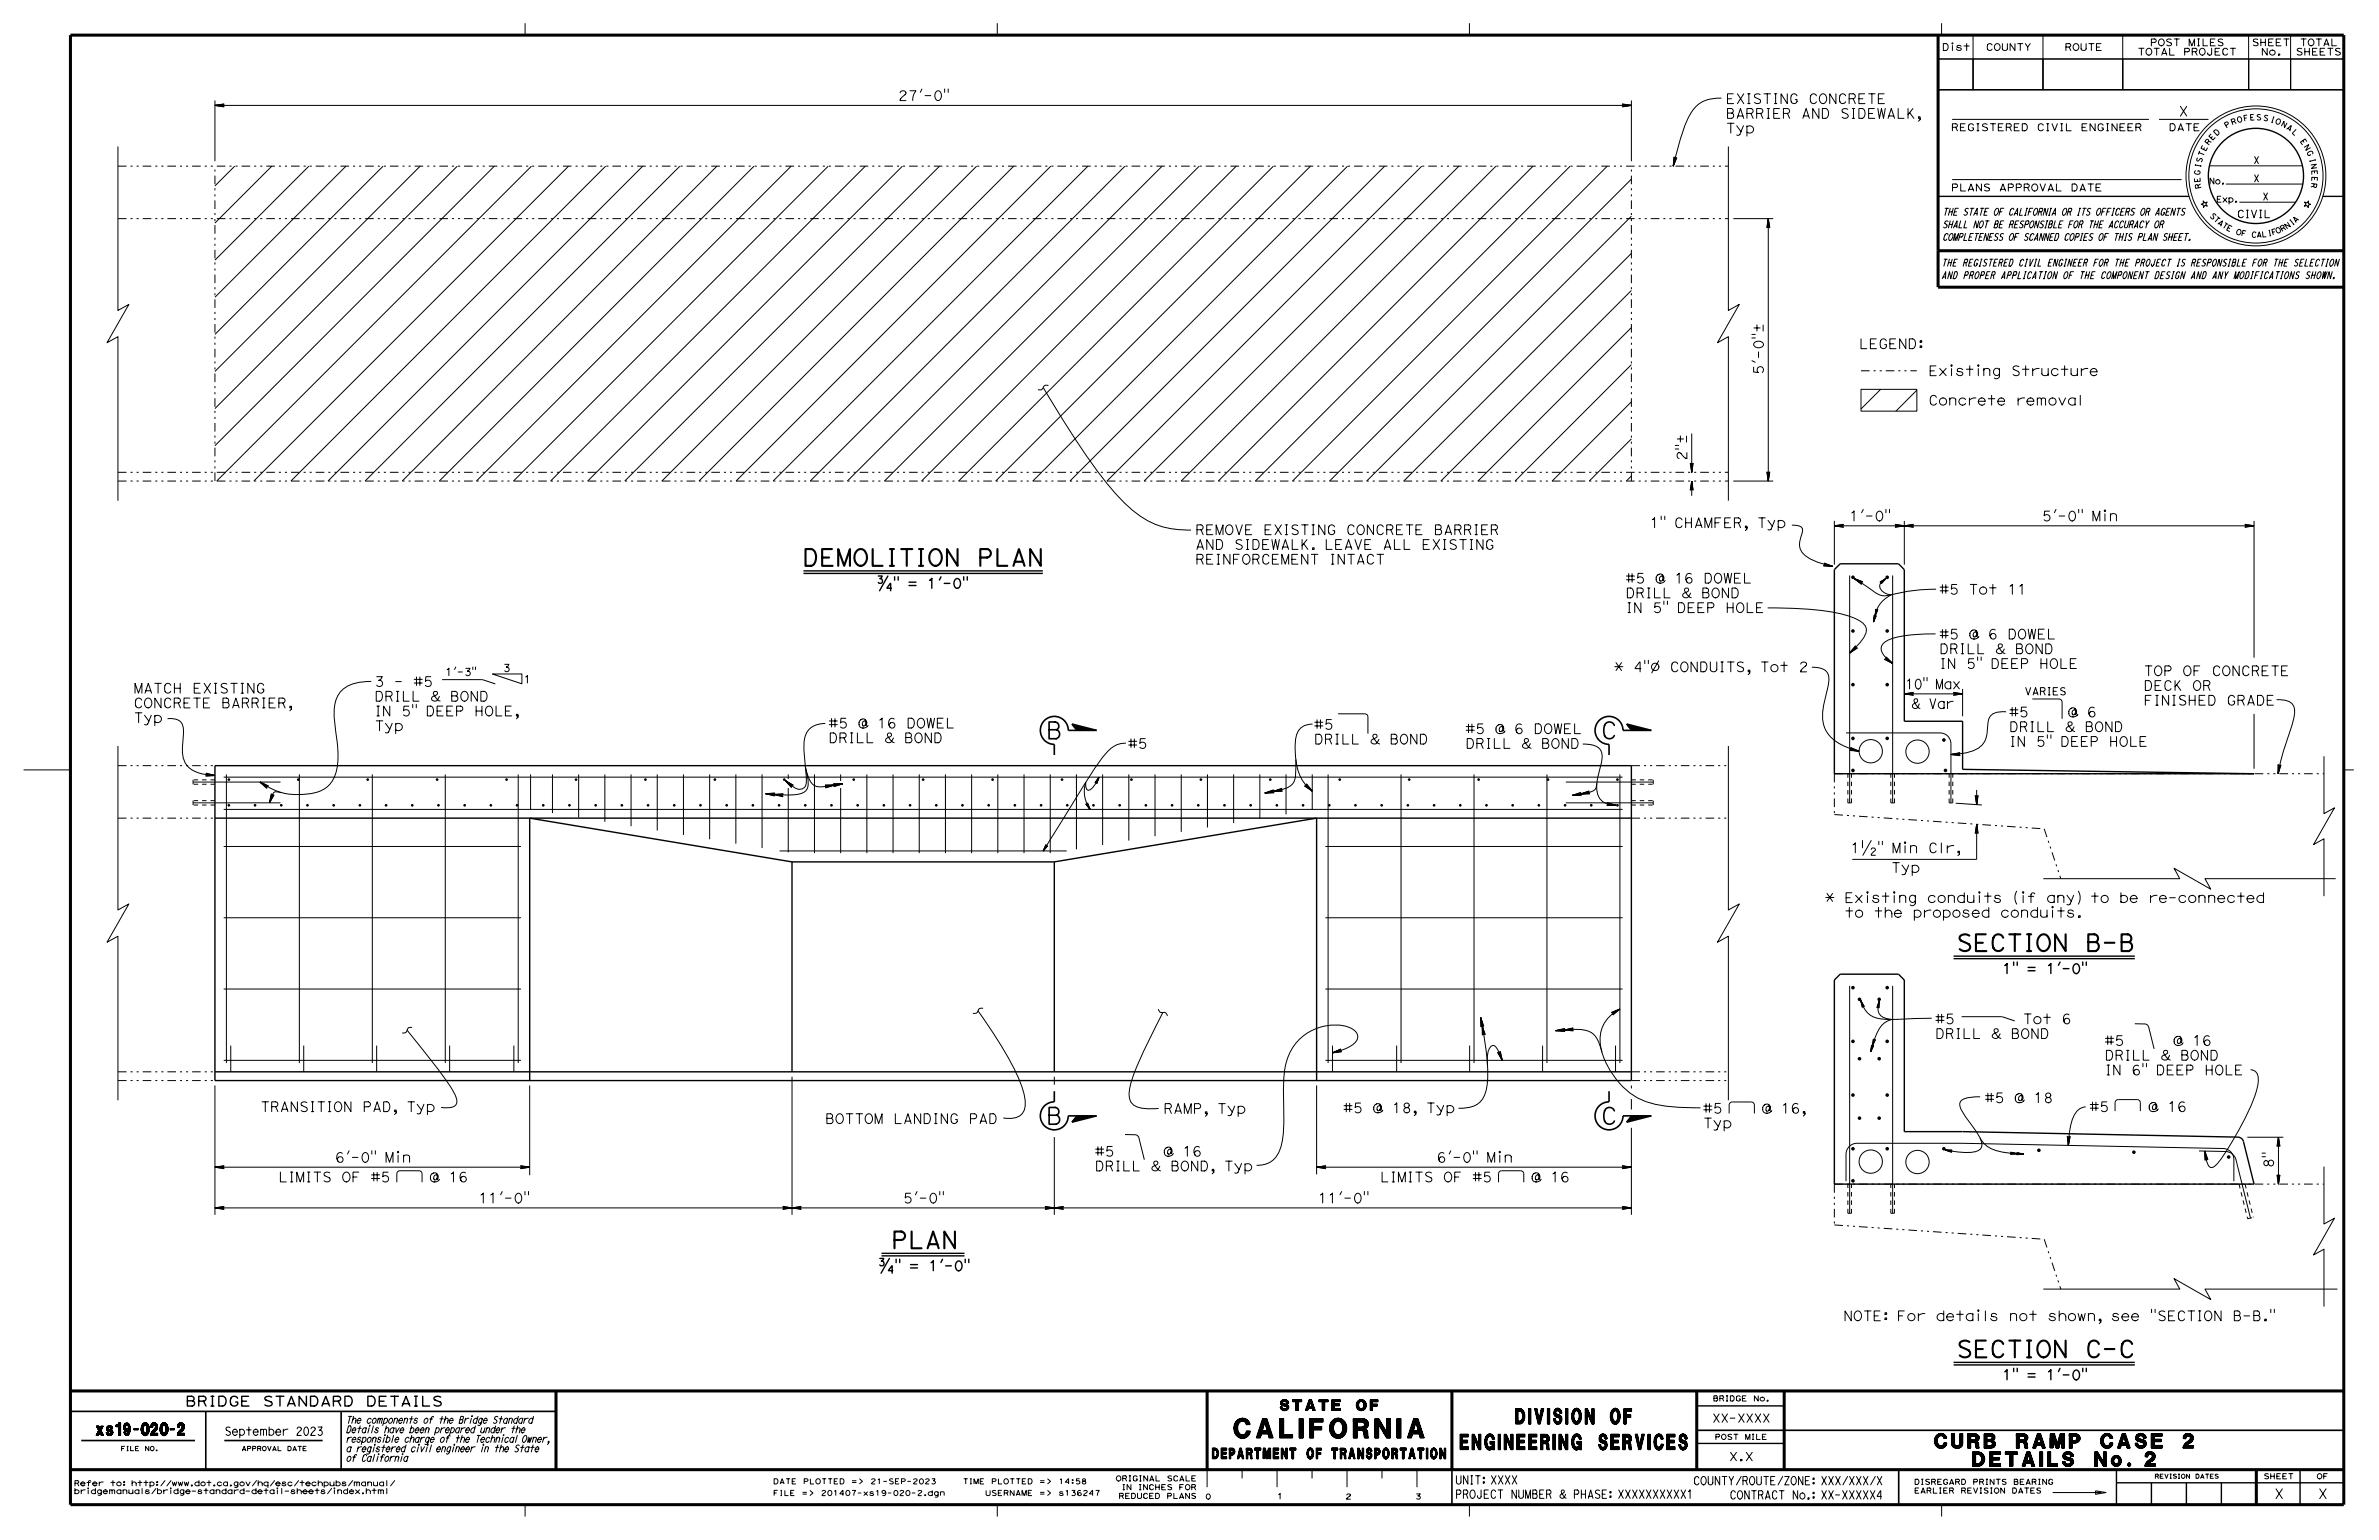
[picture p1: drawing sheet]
<svg xmlns="http://www.w3.org/2000/svg" width="432mm" height="279mm" viewBox="0 0 432 279" stroke-linecap="round" stroke-linejoin="round" font-family="sans-serif">
<defs><g id="words">
<text font-size="3.5" x="224" y="260.9">CALIFORNIA</text>
<g font-size="3">
<text x="145.7" y="102.7">DEMOLITION PLAN</text>
<text x="189.9" y="134">B</text>
<text x="290.5" y="134">C</text>
<text x="355.1" y="172.6">SECTION B-B</text>
<text x="189.9" y="204">B</text>
<text x="290.5" y="204">C</text>
<text x="161.8" y="226.5">PLAN</text>
<text x="355.1" y="246.3">SECTION C-C</text>
</g>
<g font-size="2.8">
<text x="265" y="263">ENGINEERING SERVICES</text>
<text x="275.1" y="258.3">DIVISION OF</text>
</g>
<g font-size="2.6">
<text x="351.1" y="262.7">CURB RAMP CASE 2</text>
<text x="358" y="266">DETAILS No. 2</text>
</g>
<text font-size="2.2" x="17.5" y="260.4">xs19-020-2</text>
<g font-size="1.9">
<text x="232.3" y="255.9">STATE OF</text>
<text x="220" y="264.7">DEPARTMENT OF TRANSPORTATION</text>
</g>
<g font-size="1.8">
<text x="163" y="18.2">27'-0&quot;</text>
<text x="313.2" y="21.5">BARRIER AND SIDEWALK,</text>
<text x="313.2" y="18.8">EXISTING CONCRETE</text>
<text x="395.4" y="21.1">X</text>
<text x="313.2" y="24.1">Typ</text>
<text x="337.4" y="63.3">LEGEND:</text>
<text x="320.1" y="68" transform="rotate(-90 320.1 68)">5'-0&quot;±</text>
<text x="350" y="68.2">Existing Structure</text>
<text x="350" y="73.5">Concrete removal</text>
<text x="306.2" y="83.5" transform="rotate(-90 306.2 83.5)">2&quot;±</text>
<text x="299.4" y="95.7">1&quot; CHAMFER, Typ</text>
<text x="335.6" y="94.5">1'-0&quot;</text>
<text x="370.6" y="94.5">5'-0&quot; Min</text>
<text x="216.9" y="99.7">AND SIDEWALK. LEAVE ALL EXISTING</text>
<text x="216.9" y="97">REMOVE EXISTING CONCRETE BARRIER</text>
<text x="159" y="106.7">¾&quot; = 1'-0&quot;</text>
<text x="216.9" y="102.4">REINFORCEMENT INTACT</text>
<text x="295.1" y="105.8">#5 @ 16 DOWEL</text>
<text x="352" y="107.8">#5 Tot 11</text>
<text x="295.1" y="111.1">IN 5&quot; DEEP HOLE</text>
<text x="295.1" y="108.5">DRILL &amp; BOND</text>
<text x="352" y="118.6">DRILL &amp; BOND</text>
<text x="352" y="115.9">#5 @ 6 DOWEL</text>
<text x="24.2" y="125.8">MATCH EXISTING</text>
<text x="68" y="124.5">3 - #5</text>
<text x="292.9" y="121.9">* 4&quot;Ø CONDUITS, Tot 2</text>
<text x="345.8" y="125">10&quot; Max</text>
<text x="352" y="121.3">IN 5&quot; DEEP HOLE</text>
<text x="389.1" y="125.3">DECK OR</text>
<text x="389.1" y="122.6">TOP OF CONCRETE</text>
<text x="24.2" y="131.1">Typ</text>
<text x="24.2" y="128.4">CONCRETE BARRIER,</text>
<text x="68" y="129.9">IN 5&quot; DEEP HOLE,</text>
<text x="68" y="127.2">DRILL &amp; BOND</text>
<text x="346.9" y="128.6">&amp; Var</text>
<text x="364.7" y="130.1">#5</text>
<text x="373.3" y="130.1">@ 6</text>
<text x="389.1" y="127.9">FINISHED GRADE</text>
<text x="68" y="132.6">Typ</text>
<text x="150.4" y="134.8">DRILL &amp; BOND</text>
<text x="150.4" y="132.1">#5 @ 16 DOWEL</text>
<text x="204.7" y="135.8">#5</text>
<text x="238.5" y="135">DRILL &amp; BOND</text>
<text x="238.5" y="132.3">#5</text>
<text x="266" y="135.8">DRILL &amp; BOND</text>
<text x="266" y="133.1">#5 @ 6 DOWEL</text>
<text x="364.7" y="135.4">IN 5&quot; DEEP HOLE</text>
<text x="364.7" y="132.7">DRILL &amp; BOND</text>
<text x="335.9" y="154.7">1½&quot; Min Clr,</text>
<text x="343.2" y="158.3">Typ</text>
<text x="331.2" y="163.8">* Existing conduits (if any) to be re-connected</text>
<text x="363.4" y="176.6">1&quot; = 1'-0&quot;</text>
<text x="351.2" y="185.7">#5</text>
<text x="365.2" y="185.7">Tot</text>
<text x="373.5" y="185.7">6</text>
<text x="351.2" y="188.4">DRILL &amp; BOND</text>
<text x="382" y="189.7">#5</text>
<text x="391.9" y="189.7">@ 16</text>
<text x="382" y="195">IN 6&quot; DEEP HOLE</text>
<text x="382" y="192.3">DRILL &amp; BOND</text>
<text x="47.2" y="201.7">TRANSITION PAD, Typ</text>
<text x="149.8" y="203.8">BOTTOM LANDING PAD</text>
<text x="211.2" y="202">RAMP, Typ</text>
<text x="243.8" y="201.9">#5 @ 18, Typ</text>
<text x="309.1" y="202">#5</text>
<text x="317.9" y="202">@ 16,</text>
<text x="360.2" y="200.1">#5 @ 18</text>
<text x="379.3" y="201.7">#5</text>
<text x="387.7" y="201.7">@ 16</text>
<text x="198.7" y="209.8">#5</text>
<text x="208.6" y="209.8">@ 16</text>
<text x="309.1" y="204.6">Typ</text>
<text x="50.5" y="214.4">LIMITS OF #5</text>
<text x="60.8" y="210.9">6'-0&quot; Min</text>
<text x="76.9" y="214.4">@ 16</text>
<text x="198.7" y="212.4">DRILL &amp; BOND, Typ</text>
<text x="250.5" y="214.4">LIMITS OF #5</text>
<text x="260.8" y="210.9">6'-0&quot; Min</text>
<text x="276.9" y="214.4">@ 16</text>
<text x="412.7" y="211.9" transform="rotate(-90 412.7 211.9)">8&quot;</text>
<text x="86.8" y="218.3">11'-0&quot;</text>
<text x="163.9" y="218.3">5'-0&quot;</text>
<text x="239.2" y="218.3">11'-0&quot;</text>
<text x="159.3" y="230.5">¾&quot; = 1'-0&quot;</text>
<text x="334.6" y="239.6">NOTE: For details not shown, see &quot;SECTION B-B.&quot;</text>
<text x="363.4" y="250.3">1&quot; = 1'-0&quot;</text>
<text x="33.6" y="255.1">BRIDGE STANDARD DETAILS</text>
<text x="412.8" y="271.9">X</text>
<text x="420.7" y="271.9">X</text>
</g>
<g font-size="1.5">
<text x="40.8" y="260.4">September 2023</text>
<text x="310.7" y="258">XX-XXXX</text>
<text x="264.1" y="269.3">UNIT: XXXX</text>
<text x="307.3" y="269.4">COUNTY/ROUTE/ZONE: XXX/XXX/X</text>
<text x="313.8" y="265">X.X</text>
<text x="264.1" y="271.8">PROJECT NUMBER &amp; PHASE: XXXXXXXXXX1</text>
<text x="313.9" y="272">CONTRACT No.: XX-XXXXX4</text>
</g>
<text font-size="1.4" x="406" y="39.5">CIVIL</text>
<g font-size="1.3">
<text x="354.1" y="23.7">REGISTERED CIVIL ENGINEER</text>
<text x="393.6" y="23.7">DATE</text>
<text x="409" y="29.7">X</text>
<text x="354.1" y="34.7">PLANS APPROVAL DATE</text>
<text x="409" y="33">X</text>
<text x="352.5" y="41.3">SHALL NOT BE RESPONSIBLE FOR THE ACCURACY OR</text>
<text x="352.5" y="39.1">THE STATE OF CALIFORNIA OR ITS OFFICERS OR AGENTS</text>
<text x="410.7" y="36.3">X</text>
<text x="352.5" y="43.6">COMPLETENESS OF SCANNED COPIES OF THIS PLAN SHEET.</text>
<text x="352.4" y="50.6">AND PROPER APPLICATION OF THE COMPONENT DESIGN AND ANY MODIFICATIONS SHOWN.</text>
<text x="352.4" y="48.3">THE REGISTERED CIVIL ENGINEER FOR THE PROJECT IS RESPONSIBLE FOR THE SELECTION</text>
<text x="80.8" y="122.6">1'-3&quot;</text>
<text x="91.3" y="121.9">3</text>
<text x="95.1" y="123.9">1</text>
<text x="367.5" y="126.1">VARIES</text>
<text x="62.8" y="263.4">a registered civil engineer in the State</text>
<text x="62.8" y="261.7">responsible charge of the Technical Owner,</text>
<text x="62.8" y="260">Details have been prepared under the</text>
<text x="62.8" y="258.2">The components of the Bridge Standard</text>
<text x="62.8" y="265.1">of California</text>
</g>
<g font-size="1.2">
<text x="352.5" y="9.2">Dist</text>
<text x="360.4" y="9.2">COUNTY</text>
<text x="374.7" y="9.2">ROUTE</text>
<text x="388" y="10">TOTAL PROJECT</text>
<text x="390.2" y="8.3">POST MILES</text>
<text x="408.7" y="8.3">SHEET</text>
<text x="410.4" y="10">No.</text>
<text x="416.7" y="10">SHEETS</text>
<text x="417.4" y="8.3">TOTAL</text>
</g>
<g font-size="1.1">
<text x="400.9" y="33.4">No.</text>
<text x="402.3" y="36.7">Exp.</text>
</g>
<g font-size="1">
<text x="404.1" y="23.3" transform="rotate(-31 404.1 23.3)">P</text>
<text x="405.1" y="22.7" transform="rotate(-20 405.1 22.7)">R</text>
<text x="406.1" y="22.3" transform="rotate(-15 406.1 22.3)">O</text>
<text x="407.3" y="22" transform="rotate(-10 407.3 22)">F</text>
<text x="408.4" y="21.8" transform="rotate(-4 408.4 21.8)">E</text>
<text x="409.5" y="21.8" transform="rotate(1 409.5 21.8)">S</text>
<text x="410.7" y="21.8" transform="rotate(12 410.7 21.8)">S</text>
<text x="412" y="22.1" transform="rotate(17 412 22.1)">I</text>
<text x="412.9" y="22.3" transform="rotate(22 412.9 22.3)">O</text>
<text x="413.9" y="22.8" transform="rotate(28 413.9 22.8)">N</text>
<text x="414.9" y="23.3" transform="rotate(33 414.9 23.3)">A</text>
<text x="399.6" y="29.6" transform="rotate(-74 399.6 29.6)">S</text>
<text x="399.9" y="28.5" transform="rotate(-69 399.9 28.5)">T</text>
<text x="400.3" y="27.5" transform="rotate(-63 400.3 27.5)">E</text>
<text x="400.9" y="26.4" transform="rotate(-53 400.9 26.4)">R</text>
<text x="401.5" y="25.5" transform="rotate(-47 401.5 25.5)">E</text>
<text x="402.3" y="24.7" transform="rotate(-42 402.3 24.7)">D</text>
<text x="415.9" y="24" transform="rotate(44 415.9 24)">L</text>
<text x="417.4" y="25.6" transform="rotate(55 417.4 25.6)">E</text>
<text x="418.1" y="26.6" transform="rotate(60 418.1 26.6)">N</text>
<text x="418.6" y="27.6" transform="rotate(65 418.6 27.6)">G</text>
<text x="419.2" y="28.9" transform="rotate(76 419.2 28.9)">I</text>
<text x="419.4" y="29.8" transform="rotate(81 419.4 29.8)">N</text>
<text x="399.3" y="31.8" transform="rotate(-85 399.3 31.8)">G</text>
<text x="399.4" y="33.1" transform="rotate(-96 399.4 33.1)">E</text>
<text x="399.4" y="30.5" transform="rotate(-79 399.4 30.5)">I</text>
<text x="399.6" y="34.2" transform="rotate(-101 399.6 34.2)">R</text>
<text x="419.5" y="33.1" transform="rotate(98 419.5 33.1)">R</text>
<text x="419.6" y="30.9" transform="rotate(87 419.6 30.9)">E</text>
<text x="419.6" y="32" transform="rotate(92 419.6 32)">E</text>
<text x="401" y="39.2" transform="rotate(46 401 39.2)">S</text>
<text x="401.7" y="39.9" transform="rotate(41 401.7 39.9)">T</text>
<text x="402.4" y="40.6" transform="rotate(37 402.4 40.6)">A</text>
<text x="403.2" y="41.1" transform="rotate(32 403.2 41.1)">T</text>
<text x="404" y="41.7" transform="rotate(27 404 41.7)">E</text>
<text x="415" y="41.6" transform="rotate(-34 415 41.6)">N</text>
<text x="416" y="40.9" transform="rotate(-38 416 40.9)">I</text>
<text x="416.6" y="40.5" transform="rotate(-43 416.6 40.5)">A</text>
<text x="405.7" y="42.4" transform="rotate(18 405.7 42.4)">O</text>
<text x="406.7" y="42.7" transform="rotate(13 406.7 42.7)">F</text>
<text x="408.6" y="43" transform="rotate(4 408.6 43)">C</text>
<text x="409.6" y="43.1" transform="rotate(-1 409.6 43.1)">A</text>
<text x="410.5" y="43" transform="rotate(-6 410.5 43)">L</text>
<text x="411.7" y="42.9" transform="rotate(-10 411.7 42.9)">I</text>
<text x="412.4" y="42.7" transform="rotate(-15 412.4 42.7)">F</text>
<text x="413.3" y="42.4" transform="rotate(-24 413.3 42.4)">O</text>
<text x="414.2" y="42.1" transform="rotate(-29 414.2 42.1)">R</text>
<text x="310.9" y="254.2">BRIDGE No.</text>
<text x="311.2" y="261.2">POST MILE</text>
<text x="13.4" y="269.6">Refer to: http://www.dot.ca.gov/hq/esc/techpubs/manual/</text>
<text x="140.3" y="269.2">DATE PLOTTED =&gt;</text>
<text x="158" y="269.2">21-SEP-2023</text>
<text x="174.7" y="269.2">TIME PLOTTED =&gt;</text>
<text x="192.1" y="269.2">14:58</text>
<text x="202.5" y="268.7">ORIGINAL SCALE</text>
<text x="347.4" y="269.3">DISREGARD PRINTS BEARING</text>
<text x="410.8" y="268.3">SHEET</text>
<text x="420.5" y="268.3">OF</text>
<text x="13.4" y="271">bridgemanuals/bridge-standard-detail-sheets/index.html</text>
<text x="140.3" y="271.3">FILE =&gt;</text>
<text x="149" y="271.3">201407-xs19-020-2.dgn</text>
<text x="178.8" y="271.3">USERNAME =&gt;</text>
<text x="192.1" y="271.3">s136247</text>
<text x="203" y="271.9">REDUCED PLANS</text>
<text x="203.6" y="270.3">IN INCHES FOR</text>
<text x="218.8" y="272">0</text>
<text x="231.8" y="271.9">1</text>
<text x="244.2" y="272">2</text>
<text x="256.9" y="272">3</text>
<text x="347.4" y="270.9">EARLIER REVISION DATES</text>
</g>
<g font-size=".8">
<text x="21.9" y="263.2">FILE NO.</text>
<text x="43.8" y="263.2">APPROVAL DATE</text>
<text x="391.1" y="268.2">REVISION DATES</text>
</g>
</g></defs>
<g fill="none" stroke="#000" stroke-width=".18" stroke-dasharray="1.6 .7 .4 .7 .4 .7" stroke-linecap="butt">
<path d="M21.4 39.7h292.3M21.4 30.1h292.3M21.4 87.3h292.3M21.4 85.7h292.3M39 87.3v-57.2M296.1 87.3v-57.2M21.4 138.9h17.6M296.1 138.9h17.6M21.4 148.4h17.6M296.1 148.4h17.6M332.9 140.4h88.9M332.9 140.4v7.4"/>
<path d="M332.9 147.8l38.1 2.6M371 150.4l3 9M21.4 196h17.6M21.4 194.5h17.6M296.1 196h17.6M296.1 194.5h17.6M332.9 214.8h88.9M332.9 214.8v7.4M332.9 222.2l38.1 2.6M371 224.8l3 9.1"/>
</g>
<g fill="none" stroke="#000" stroke-width=".18">
<path d="M39 19.1l1.6 .2M39 19.1h257.1M39 19.1l1.7 .3-.1-.1M39 19.1l1.6 .1M39 18.2v11.1M40.6 19.1h-1.6M40.6 19l.1-.2-1.7 .3M40.6 19l-1.6 .1M40.6 19v.3M40.6 18.9l-1.6 .2M95.3 4.2v2.2M181 4.2v2.2"/>
<path d="M266.7 4.2v2.2M294.5 18.9l1.6 .2M294.5 19l-.1-.2 1.7 .3M294.5 19l1.6 .1M294.5 19v.3M294.6 19.1h1.5M296.1 19.1l-1.5 .1M296.1 19.1l-1.7 .3 .1-.1M296.1 19.1l-1.6 .2M296.1 18.2v11.1M312.4 17.8a5.8 5.8 0 0 0-6.1 3.9 44.6 44.6 0 0 0-2.6 8.4M351.8 10.7h6.3v5.6h-6.3z"/>
<path d="M351.8 10.7h73.6M352.4 4.2v2.2M358.1 10.7h12.7v5.6h-12.7zM358.1 6.4v9.9M370.8 6.4v9.9M370.8 10.7h14.5v5.6h-14.5zM385.3 10.7h22.8v5.6h-22.8zM385.3 6.4v9.9M408.1 6.4v9.9M408.1 10.7h7.7v5.6h-7.7zM415.8 6.4v9.9M415.8 10.7h9.6v5.6h-9.6z"/>
<path d="M21.4 26.6v29.7l2-1.1-4 7 2-1.1v29.7M42.6 30.1l-3.6 3.6M49.3 30.1l-10.3 10.4M56.1 30.1l-17.1 17.1M62.8 30.1l-23.8 23.8M69.5 30.1l-30.5 30.6M76.3 30.1l-37.3 37.3M83 30.1l-44 44M89.7 30.1l-50.7 50.8M96.5 30.1l-57.2 57.2M103.2 30.1l-57.1 57.2M109.9 30.1l-57.1 57.2"/>
<path d="M116.7 30.1l-57.2 57.2M123.4 30.1l-57.1 57.2M130.1 30.1l-57.1 57.2M136.9 30.1l-57.2 57.2M143.6 30.1l-57.1 57.2M150.3 30.1l-57.1 57.2M157.1 30.1l-57.2 57.2M163.8 30.1l-57.1 57.2M170.5 30.1l-57.1 57.2M177.3 30.1l-57.2 57.2M184 30.1l-57.1 57.2M190.7 30.1l-57.1 57.2"/>
<path d="M197.5 30.1l-57.2 57.2M204.2 30.1l-57.1 57.2M210.9 30.1l-57.1 57.2M217.7 30.1l-57.2 57.2M224.4 30.1l-57.1 57.2M231.1 30.1l-57.1 57.2M237.9 30.1l-57.2 57.2M244.6 30.1l-57.1 57.2M251.3 30.1l-57.1 57.2M258.1 30.1l-57.2 57.2M264.8 30.1l-57.1 57.2M271.5 30.1l-57.1 57.2"/>
<path d="M278.3 30.1l-57.2 57.2M285 30.1l-57.1 57.2M291.7 30.1l-57.1 57.2M296.1 39.2l-48 48.1M296.1 32.5l-54.8 54.8M303.9 28.5l-.2 1.6M303.9 28.6l-.1-.1-.1 1.6M303.9 28.6l-.2 1.5M303.9 28.6l.2 .1M304 28.6l-.3 1.5M304.1 28.7l-.4 1.4M304.2 28.6h.2l-.7 1.5"/>
<path d="M304.2 28.6l-.1 .1M304.2 28.6l-.5 1.5M304.3 28.6l-.6 1.5M313.7 26.6v29.7l2-1.1-4 7 2-1.1v29.7M314.6 39.7h7.2M321 39.7v1.5M321 39.7l-.3 1.6h.1M321 39.7l.1 1.6M321 39.7v47.6M321 39.7l.2 1.6-.2-.1-.2 .1M321 39.7l-.2 1.6M321 39.7l-.1 1.5"/>
<path d="M321 39.7l.2 1.6M321 39.7l-.3 1.6M354.3 32.6h41.7M354.3 21.7h35.7M391.9 21.7h9M399.9 36.4l.3 .4 .4-.1-.2 .3 .2 .4-.4-.1-.3 .4v-.5l-.4-.1 .4-.2zM401 30.1h16.9M404 33.4h14M406.5 36.7h10.2M418.3 36.7l.4 .1 .3-.3v.4l.4 .2-.4 .1v.5l-.3-.4-.4 .1 .2-.4zM296.1 52.7l-34.6 34.6M296.1 46l-41.3 41.3"/>
<path d="M296.1 59.4l-27.8 27.9M189.3 70.3a132.6 132.6 0 0 0 13.1 19.1 17.7 17.7 0 0 0 9.1 6.3 19.7 19.7 0 0 0 4.7 .5M190.3 69.9a.85 .85 0 0 0-1.2 .7l-.7 .1M296.1 79.6l-7.6 7.7M296.1 72.9l-14.4 14.4M296.1 66.2l-21.1 21.1M307.1 78.6v7.1M296.1 86.4l-.9 .9M306.8 84.1l.3 1.6M306.9 84.1l-.1-.1 .3 1.7M306.9 84.1l.2 1.6M306.9 88.9h.3"/>
<path d="M306.9 84.1h.3M307 84.1l.1 1.6M307.1 87.3v1.5M307.1 87.3l.1 1.6M307.1 87.3l-.3 1.6h.1M307.1 87.3l-.3 1.6M307.1 87.3v2.6M307.1 87.3l.2 1.6h-.1M307.1 87.3l-.2 1.6M307.1 87.3l-.1 1.5M307.1 87.3l.2 1.6M307.1 84.1v1.6"/>
<path d="M307.2 84.1l.1-.1-.2 1.7M307.2 84.1l-.1 1.6M307.3 84.1l-.2 1.6M314.6 87.3h7.2M320.7 85.6l.3 1.7M320.8 85.7l-.1-.1 .3 1.7M320.8 85.7l.2 1.6M320.8 85.7h.3M320.9 85.7l.1 1.6M321 85.7v1.6M321.1 85.7l.1-.1-.2 1.7M321.1 85.7l-.1 1.6"/>
<path d="M321.2 85.6l-.2 1.7M325.2 95.3l1.5 .2a.91 .91 0 0 1 .4 1.3l-.2 .5a2.9 2.9 0 0 0 1.4 3.9l2.5 1.1 1.8 .5M332.9 95.4l1.7 .3-.1-.2M332.9 95.4h76.2M332.9 94.5v8M332.9 95.4l1.6 .1M332.9 95.4l1.7 .2M334.5 95.3l-1.6 .1M334.5 95.3l.1-.2-1.7 .3M334.5 95.3v.2M334.6 95.2l-1.7 .2M344 95.2l3.3 .4"/>
<path d="M344.1 95.3l-.1-.2 1.6 .3M344.1 95.3v.2M344.1 95.3l3.1 .2M345.6 95.4l-1.5 .1M345.6 95.4l1.7 .3-.1-.2M345.6 94.5v8M345.6 95.4l-1.6 .2M347.2 95.3l-1.6 .1M347.2 95.3v.2M347.2 95.3l.1-.2-3.3 .6 .1-.2M347.3 95.2l-1.7 .2M407.5 95.2l1.6 .2"/>
<path d="M407.5 95.3l-.1-.2 1.7 .3M407.5 95.3v.2M407.5 95.3l1.6 .1M407.6 95.3l1.5 .1M409.1 95.4l-1.6 .1M409.1 94.5v24.8M409.1 95.4l-1.7 .3 .1-.2M409.1 95.4l-1.6 .2M409.1 95.4l-1.5 .1M320.8 110.3a50.1 50.1 0 0 1 15 1.5l.7 .3a3.7 3.7 0 0 1 2.2 1.9 3.3 3.3 0 0 1-1.1 2.6l-1.9 1.9M331 102.6l1.6 .2M331.1 102.6l-.1 .1 1.6 .1"/>
<path d="M331.1 102.6l1.5 .2M331.1 102.2l1.5 .6M331.1 102.5l1.5 .3M331.1 102.3l1.5 .5M331.2 102.4l1.4 .4M331.2 102.4l-.1 .2M331.2 102.4l-.1-.3 1.5 .7M335.7 104.4v41.3M336.5 105l1.4 .7M336.5 105l1.6 .5-.1 .1M336.5 105l1.4 .9M336.5 105l1.4 .8"/>
<path d="M336.5 105l1.6 .6M336.6 105l1.3 .9M336.6 105l1.3 .7M336.6 105l1.4 .6M336.6 105l1.3 1v-.3M336.6 105l3.4 2.2a3.3 3.3 0 0 0 3.6 .6l3.5-.6 4.3-.3M336.8 117.2l-1.1 1.3M336.8 117.3v-.1l-1.1 1.3M336.8 117.3l-1.1 1.2M336.8 117.3v.2M336.8 117.4l-1.1 1.1M336.8 117.5l-1.1 1"/>
<path d="M336.8 117.5h.2M336.9 117.5l-1.2 1M337 117.5l-1.3 1M337 117.5l.1 .1-1.4 .9M337.1 117.5l-1.4 1M338 105.6l-.1 .1M340.2 111.6l-.2 1.3M340.3 111.7l-.3 1.2M340.3 111.8l.3-.1-.6 1.2M340.3 111.8l-.1-.2-.2 1.3M340.4 111.7l-.4 1.2M340.5 111.7l-.5 1.2"/>
<path d="M340.5 110.5l-.2 1.2M340.5 110.6l.1 .1M340.5 110.6v-.1l-.2 1.2M340.5 110.6l-.2 1.1M340.6 110.6l-.3 1.1M340.6 110.7l-.6 2.2M340.7 110.6l-.4 1.1M340.7 110.6h.2l-.6 1.1M340.7 110.6l-.1 .1M340.8 110.6l-.5 1.1M341.3 105.6l.1 .1M341.4 105.7l.1 .1"/>
<path d="M342.1 119.6l1.4 .8M342.2 119.6l1.3 .8M342.2 119.5l1.3 .9M342.3 105l-.9 .7M342.3 105l-.7 .5a1.14 1.14 0 0 0 .2 1.9l.5 .3 1 .2a5.8 5.8 0 0 0-3.3 5M342.3 105l-1.1 .6h.1M342.3 105l-.8 .9v-.1M342.3 105l-1 .6M342.3 105l-.8 .9M342.3 105l-.8 .8M342.3 119.5v-.3l1.2 1.2M342.3 119.5l1.2 .9"/>
<path d="M342.3 119.5l-.3 .1 1.5 .8M342.3 119.4l1.2 1M342.3 119.3l1.2 1.1M343.5 104.4v41.3M351.3 115a26.1 26.1 0 0 0-8.3 1 1.75 1.75 0 0 0-1.3 2.5l.4 .6 1.4 1.3M4.3 139.7h8.5M21.4 135.3v29.8l2-1.1-4 7 2-1.1v29.7M30.4 130.4a2.22 2.22 0 0 1 2.9 1.6l-.1 2.3a5.7 5.7 0 0 0 .9 4.8 7.1 7.1 0 0 0 4.9 1.6M67.4 123.6a7 7 0 0 0-5.8 2.1 8 8 0 0 0-.8 5.7 22.4 22.4 0 0 1 .2 8.7 5.3 5.3 0 0 1-5.2 4 11.4 11.4 0 0 1-8.6-2.2M146.2 139.2a8.7 8.7 0 0 1 .4 3.5 1.94 1.94 0 0 1-1.9 1.4 26.3 26.3 0 0 1-5.7-.1M204.4 134.8a4.4 4.4 0 0 0-3.6 1.8 113.1 113.1 0 0 0-8 12.2l-3.5 5.6M235.2 137.8v1.1a5.2 5.2 0 0 1-.7 3.4 6.4 6.4 0 0 1-3.4 1.3l-1.5 .3"/>
<path d="M238.2 131.4a2.79 2.79 0 0 0-3 2.6 13.7 13.7 0 0 0 1.1 7.4l1.1 1.5 .8 .6M242.9 129.5l5.1 .1 .3 .5v3M287.3 135a3.6 3.6 0 0 1 3.2 1.1 5.5 5.5 0 0 1-.3 4 6.1 6.1 0 0 0 .1 4.7 3.3 3.3 0 0 0 3 1.3M313.7 135.3v29.8l2-1.1-4 7 2-1.1v29.7M328.9 121.1a2.75 2.75 0 0 1 2.9 1.2 5.4 5.4 0 0 1-.2 3.1l-.2 .9a8.9 8.9 0 0 0-.1 6.1 7.1 7.1 0 0 0 4.2 3.3l1.9 .6M335.1 133h17a1.98 1.98 0 0 1 2 2v10.7M335.8 136.1l1.6 .2M335.9 136l1.5 .3M335.9 135.7l1.5 .6M335.9 135.8v-.2l1.5 .7M335.9 135.8l1.5 .5M335.9 135.8l.1 .1"/>
<path d="M336 135.8l1.4 .5M336 135.9l1.4 .4M336 135.9l-.3 .3 1.7 .1M345.6 125.9h10.6M345.6 125.9l1.7 .2M345.6 125.9l1.7 .3-.1-.2M345.6 125.9l1.6 .1M347.2 125.8l-1.6 .1M347.2 125.7v.3M347.2 125.7l.1-.1-1.7 .3M347.2 125.7l-1.6 .2M347.3 125.7l-1.7 .2"/>
<path d="M354.1 136.9l1.7 .2-.1-.1M354.1 136.9l1.6 .1M354.1 136.9h1.5M354.6 125.7l1.6 .2M354.6 125.7l-.1-.1 1.7 .3M354.6 125.7v.3M354.7 125.8l1.5 .1M355.6 136.8l-1.5 .1M355.6 136.8l.1 .2M355.7 136.7l.1-.2-1.7 .4M355.7 136.7l-1.6 .2M355.7 136.7l-.1 .1"/>
<path d="M355.7 136.6l-1.6 .3M356.2 125v5M356.2 125.9l-1.7 .3 .1-.2M356.2 125.9l-1.6 .1M356.2 125.9l-1.6 .2M356.2 125.9l-1.5 .1M364.1 129.1a3 3 0 0 0-2.9 .9 6.3 6.3 0 0 0-.5 3 3.8 3.8 0 0 1-3.3 3.5l-3.3 .4M368.9 126.8l5.1 .1 .3 .5v3M409.1 129.5v10M413.2 126.9a3 3 0 0 1 3.1 1.1 4.5 4.5 0 0 1-.2 3.2l-2 6.2-.6 3M413.5 138.7v1.7M413.6 138.8l-.1 1.6"/>
<path d="M413.7 138.8l-.2 1.6M413.7 138.9l-.2 1.5M413.7 138.9l-.2-.2v1.7M413.8 138.9l-.3 1.5M413.9 138.8l-.4 1.6M413.9 138.8h.1l-.5 1.6M413.9 138.8l-.2 .1M421.8 137.2v10.4l1.9-1-3.8 6.6 1.9-1v10.4M425.4 139.7h1.8M35 141.9h15.9M35 145.7h15.9M37.4 140.3l1.6 .4"/>
<path d="M37.4 140.7h1.6M37.4 140.4l.1 .2M37.4 140.4v-.1l1.6 .4M37.4 140.4l1.6 .3M37.5 140.6l1.5 .1M37.5 140.5l1.5 .2M37.5 140.6l-.2 .2 1.7-.1M39 140.7l-1.6 .1M40.6 141h253.9M40.6 146.8h253.9M40.6 153.6h54M41.1 140.5v52.4"/>
<path d="M47.2 141.9l1.4 .7M47.2 141.9l1.2 1.1v-.1M47.2 141.9l1.3 .8M47.2 141.9l1.2 1.1M47.2 141.9l1.5 .7h-.1M47.2 141.9l1.2 1M47.2 141.9l1.2 .9M47.2 141.9l1.5 .7M47.2 141.9l1.2 .8M48.4 142.7v.2M48.6 142.6l-.2 .1M49.3 144.1l-.4 1.6"/>
<path d="M49.3 144.1l-.1-.1-.3 1.7M49.3 144.1l.1 .2M49.4 144.2l-.5 1.5M49.4 144.3l-.5 1.4M49.5 144.2l-.6 1.5M49.6 144.2h.2l-.9 1.5M49.6 144.2l-.2 .1M49.6 144.2l-.7 1.5M49.7 144.2l-.8 1.5M51.1 143.8a1.29 1.29 0 0 0-1.5 .1l-.7 1.8M54.3 140.5v52.4M67.6 140.5v52.4"/>
<path d="M80.8 140.5v52.4M94.1 140.5v52.4M96.3 140.5v6.4M100.3 140.5v7M105 140.5v7.8M109.8 140.5v8.6M114.5 140.5v9.4M119.3 140.5v10.2M124.1 140.5v11M128.8 140.5v11.8M133.6 140.5v12.6M138.3 140.5v13.4"/>
<path d="M139 144l1.6 .4M139 144l3 .3M139 144l1.5 .1M139 144l1.7-.1-.2 .2v.2M139 144l1.5 .3M139 144l1.5 .2M139 144h1.6M139 144l1.6 .4-.1-.1M140.5 144.1l1.5 .1M140.5 144.1h1.6M140.5 144.1l1.7-.1-.1 .1M140.5 144.1l1.6 .3"/>
<path d="M140.5 144.1l1.5 .2M140.5 144.1l1.6 .5v-.2M140.5 144.1l1.6 .4M140.6 143.9l-1.6 .1M141.5 154.4h52.1M142 144.3l.1 .1M142.1 144.1l-.1 .2M142.1 144.1h-1.6M143.1 140.5v14.1M147.8 140.5v14.3M152.6 140.5v14.3M157.3 140.5v14.3"/>
<path d="M162.1 140.5v14.3M166.8 140.5v14.3M171.6 140.5v14.3M176.4 140.5v14.3M181.1 140.5v14.3M185.9 140.5v14.3M189.9 153.3l-.6 1.1M189.9 153.3v.1M189.9 153.3l-.1-.1-.5 1.2M189.9 153.4l-.6 1M189.9 153.4h.2M190 153.4l-.7 1"/>
<path d="M190.1 153.4l-.8 1M190.1 153.4h.1l-.9 1M190.6 140.5v14.3M195.4 140.5v13.6M197.1 145.9l.7 .9M197.2 145.9l.6 .9M197.3 145.9l.5 .9M197.3 145.9h-.3l.8 .9M197.3 145.8l.5 1M197.3 145.8l.1-.1 .4 1.1M197.3 145.8v.1M197.4 145.7l.4 1.1"/>
<path d="M199 142h-.2M199.5 141l-.5 1.1M199.5 141l-.8 1h.1M199.5 141l-.5 1M199.5 141l-.4 1.2-.1-.2M199.5 141l-.7 1M199.5 141l-.6 1M199.5 141l-.4 1.1M199.5 141a4.4 4.4 0 0 1-1.8 2.4l-.3-.1-.2-.2-.1-1.2a5.5 5.5 0 0 0 .7 4.9M200.1 140.5v12.8M204.9 140.5v12M209.6 140.5v11.2"/>
<path d="M214.4 140.5v10.4M219.2 140.5v9.6M223.9 140.5v8.8M228.7 140.5v8M231 143.6l.2 .1M231 143.6l-1.4 .3M231.1 143.5l-1.5 .4M231.1 143.7l-1.5 .2M231.1 143.5l.1-.2-1.6 .6M231.1 143.5l-.1 .1M231.1 143.4l-1.5 .5M231.2 143.7l.1 .1-1.7 .1"/>
<path d="M231.2 143.7l-1.6 .2M231.2 143.8l-1.6 .1M232.5 143.3l-1.4 .3M232.5 143.3l.2 .1M232.6 143.2l-1.5 .4M232.6 143.4l-1.5 .2M232.6 143.2l.1-.2-1.6 .6M232.6 143.2l-.1 .1M232.6 143.1l-1.5 .5M232.7 143.4l.1 .2h-1.7M232.7 143.4l-1.6 .2M232.7 143.5l-1.6 .1"/>
<path d="M233.4 140.5v7.3M236.8 142.6l1.4 .9M236.9 142.6h-.1l1.4 .9M236.9 142.6l1.3 .9M237 142.5l1.2 1M237.1 142.5l1.1 1M237.1 142.5l-.2 .1M237.1 142.4l1.1 1.1M237.1 142.4v-.2l1.1 1.3M237.1 142.4v.1M237.1 142.3l1.1 1.2M238.2 140.5v6.5"/>
<path d="M240.6 153.6h53.9M241.1 140.5v52.4M254.3 140.5v52.4M267.5 140.5v52.4M280.8 140.5v52.4M284.2 141.9h15.9M284.2 145.7h15.9M286.8 144.1l.1 .1M286.8 144.1l-1.4 .2M286.8 144.1l.1-.3-1.5 .5M286.9 144l-1.5 .3M286.9 144.1l-1.5 .2"/>
<path d="M286.9 143.9l-1.5 .4M286.9 143.8l-1.5 .5M286.9 144.2l.1 .1h-1.6M286.9 144.2l-1.5 .1M287 144.2l-1.6 .1M288.3 143.8l.1 .1M288.3 143.8l-1.4 .3M288.3 143.8l.2-.3-1.6 .6M288.4 143.7l-1.5 .4M288.4 143.9l-1.5 .2M288.4 143.6l-1.5 .5M288.4 143.9l.2 .1-1.7 .1"/>
<path d="M288.5 144l-1.6 .1M289.8 142.1a1.43 1.43 0 0 1-1 1.5l-3.4 .7M291.7 146.1h1.6M291.7 146l-.1 .2 1.7-.1M291.7 146l1.6 .1M291.7 145.7l1.6 .4M291.8 145.8l-.1-.2 1.6 .5M291.8 145.8v.1M291.8 145.8l1.5 .3M291.8 146l1.5 .1M291.8 145.9l1.5 .2M291.8 145.9l-.1 .1"/>
<path d="M294 140.5v52.4M355 145.7l4.7 .3M358.6 144.4l.2 1.6M358.6 144.4h.3M358.6 151.1h.3M358.6 144.4l-.1-.1 .3 1.7M358.7 144.4l.1 1.6M358.8 149.5l-.2 1.7M358.8 149.5v1.6M358.8 149.5l.1 1.6M358.8 143.3v2.7M358.8 149.5v6.4h-22.6"/>
<path d="M358.8 149.5l.3 1.7-.2-.1M358.8 149.5l-.2 1.6M358.8 149.5l-.1 1.6M358.8 149.5l.2 1.7M358.8 149.5l-.3 1.7 .1-.1M358.8 144.4v1.6M358.9 144.4l.2-.1-.3 1.7M358.9 144.4l-.1 1.6M359 144.4l-.2 1.6M370.9 159.4h24.7l-1-1.9 6.7 3.8-1.1-1.9h23.7M40.6 166.5h54M40.6 179.4h54"/>
<path d="M240.6 166.5h53.9M240.6 179.4h53.9M335.7 178.9v41.2M343.5 178.9v41.2M39 196.9v23.5M40.6 192.4h54M41.9 189.7v4.8M55.1 189.7v4.8M68.4 189.7v4.8M73.9 186.9l5.6 7a25.8 25.8 0 0 1 3.3 5.3 1.13 1.13 0 0 1-.8 1.7h-1.9M74.8 186.4a.7 .7 0 0 0-1 .6 .66 .66 0 0 1-.8 .4M81.6 189.7v4.8"/>
<path d="M93.3 189.7v4.8M96.1 196.9v16.3M143.8 195.4v25M177.5 183.4a63.8 63.8 0 0 1 8 13.9 5.8 5.8 0 0 1 .1 4.6 2.86 2.86 0 0 1-2.5 1l-1-.1M178.4 182.9a.7 .7 0 0 0-.9 .6 .66 .66 0 0 1-.9 .3M191.4 195.4v1.4M210.2 183.1a.7 .7 0 0 0 1 .6 .65 .65 0 0 1 .7 .6M211.1 183.7l-3.5 7a28.5 28.5 0 0 0-2.6 7.4 2.38 2.38 0 0 0 1.8 2.9l1 .1h2.5M239 196.9v16.2M240.6 192.4h53.9M241.9 189.7v4.8M253.5 189.7v4.8"/>
<path d="M266.7 189.7v4.8M268.8 184.6l.3 1.5M268.8 184.6l.4 1.6M268.8 184.6l.5 3M268.8 184.6l.5 1.6-.3-.1-.2 .2zM268.8 184.6l.1 1.6M268.8 184.6l.2 1.6M268.8 184.6l.5 1.6M268.8 184.6v1.7M268.8 184.6a43.7 43.7 0 0 1 1.1 12.1 4.7 4.7 0 0 1-1.9 3.8 6.6 6.6 0 0 1-3.3 .6M269 186.1l.4 1.5M269 186.1l.4 1.6"/>
<path d="M269 186.1l.6 1.6h-.2M269 186.1l.2 1.6M269 186.1l.5 1.6M269 186.1l.1 1.7M269 186.1v1.7l.3-.2M269.3 187.6l.1 .1M271.9 190.9l.8 1.5M272 191l-.2-.1 .9 1.5M272 191l.7 1.4M272 191h.1M272.1 191l.6 1.4M272.2 190.9l.5 1.5"/>
<path d="M272.2 190.9l.1-.2 .4 1.7M272.2 190.9l-.1 .1M272.3 190.8l.4 1.6M272.7 192.4a4.8 4.8 0 0 0-1.5-2.7 1.29 1.29 0 0 0-1.2 1.4v2.3M280 189.7v4.8M282.4 187l1.6 .1M282.4 187l1.7 .1-.1-.1M282.4 187h1.6M282.4 187a16.1 16.1 0 0 1 5.8 .1 3.6 3.6 0 0 1 2.3 2.8l.3 1M283.9 186.9h1.6M283.9 186.9l1.6 .1M283.9 186.9l1.7 .1-.1-.1"/>
<path d="M283.9 186.8l-1.5 .2M283.9 186.9l-1.5 .1M283.9 186.7l.1 .3M283.9 186.7l.1-.1-1.6 .4M283.9 186.7l-1.5 .3M284 186.7l-1.6 .3M285.4 186.8l.1 .1M285.4 186.8l-3 .2M285.4 186.7l-1.5 .2M285.4 186.8l-1.5 .1M285.5 186.6v-.1l-1.6 .4M285.5 186.6l-1.6 .3"/>
<path d="M285.5 186.6l-.1 .2M292.6 183.8h.1M292.7 183.8v.2M293.2 189.7v4.8M294 183.1l-1.3 .9M294 183.1l-1.6 .6 .2 .1M294 183.1a6.2 6.2 0 0 0-3.3 7.6 13.4 13.4 0 0 0 11.8 10l6.1 .3M294 183.1l-1.3 .7M294 183.1l-1.3 .8M294 183.1l-1.5 .6M294 183.1l-1.3 1.1v-.2M294 183.1l-1.4 .7"/>
<path d="M294 183.1l-1.3 1M296.1 196.9v.6M296.1 199.4v1.9M337.7 181.5l.3 1.3 .1-.1M337.7 181.5l.6 1.1M337.7 181.5l.5 1.1M337.7 181.5l.3 1.2M337.7 181.5l.7 1.1h-.1M337.7 181.5l.4 1.2M337.7 181.5l.4 1.1M337.7 181.5a4.2 4.2 0 0 0 4.5 3.4l8.4-.2M338.2 182.6h.1"/>
<path d="M338.2 182.6l-.1 .1M339.7 189.6l-.2 1.2M339.8 189.7l.1 .1M339.8 189.7l-.1-.1-.2 1.2M339.8 189.7l-.3 1.1M339.9 189.8l-.4 1M340 189.7l-.5 1.1M340 189.7h.1l-.6 1.1M340 189.7l-.1 .1M340.1 188.5l-.2 1.2M340.1 188.6l-.2 1.1M340.2 188.7l-.7 2.1"/>
<path d="M340.2 188.7l-.2-.2-.1 1.2M340.2 188.7l-.3 1M340.3 188.6h.1l-.5 1.1M340.3 188.6l-.4 1.1M340.3 188.6l-.1 .1M340.4 188.6l-.5 1.1M340.9 182.7l-.1 .1M340.9 182.7l.1 .1M341.1 181.6l-.5 1.2h.2M341.1 181.6l-.4 1.2M341.1 181.6v1.3l-.1-.1M341.1 181.6l-.3 1.2"/>
<path d="M341.1 181.6l-.1 1.3M341.1 181.6a2.36 2.36 0 0 0 .5 2.8l.5 .3 1.3 .3a3.7 3.7 0 0 0-2.7 2.3l-1.2 3.5M341.1 181.6l-.2 1.2M341.1 181.6l-.2 1.1M341.1 181.6l-.1 1.2M359.4 199a4.6 4.6 0 0 0-3.5 .8 2.1 2.1 0 0 0 .5 2.2l2.1 3a5.9 5.9 0 0 1 1.2 2.6v.5l-.4 .5a6 6 0 0 1-4.2 .4l-2-.4M39 211.8l1.6 .2M39 219.1l1.6 .3M39 219.1h257.1M39 211.8l1.7 .2-.1-.1M39 211.8l1.6 .1M39 211.8h1.6"/>
<path d="M39 219.1l1.7 .3-.1-.1M39 219.1l1.6 .2M39 219.1l1.6 .1M39 211.8h57.1M40.6 211.7l-1.6 .1M40.6 219.1h-1.6M40.6 211.6l.1-.1-1.7 .3M40.6 211.6l-1.6 .2M40.6 219l.1-.1-1.7 .2M40.6 219l-1.6 .1M40.6 211.6v.3M40.6 219v.3"/>
<path d="M40.6 218.9l-1.6 .2M72 213l.1-.3 .5-.3 3.7 .1 .3 .5v1.5M94.5 211.6l1.6 .2M94.6 211.6l-.1-.1 1.6 .3M94.6 211.6v.3M94.6 211.6l1.5 .2M94.6 211.7l1.5 .1M96.1 211.8h-1.5M96.1 211.8l-1.5 .1M96.1 211.8l-1.6 .2 .1-.1M96.1 211.8l-1.6 .2M142.1 218.9l3.3 .5"/>
<path d="M142.2 219l-.1-.1 3.3 .5-.1-.1M142.2 219v.3M142.2 219l3.1 .3M142.2 219.1l3.1 .1M143.8 219.1l-1.6 .2M143.8 219.1l-1.7 .3M145.3 219.1l-3.1 .1M145.3 219l.1-.1-3.3 .5 .1-.1M145.3 219l-1.5 .1M145.3 219v.3M145.4 218.9l-1.6 .2M189.7 218.9l3.3 .5"/>
<path d="M189.8 219l-.1-.1 3.3 .5v-.1M189.8 219l3.2 .3M189.8 219v.3M189.8 219.1l3.1 .1M191.4 206.3v14.1M191.4 219.1l-1.6 .2M191.4 219.1l-1.7 .3M192.9 219.1l-3.1 .1M193 219v-.1l-3.3 .5 .1-.1M193 219l-1.6 .1M193 219v.3M193 218.9l-1.6 .2"/>
<path d="M239 211.8h57.1M239 211.8l1.6 .2v-.1M239 211.8l1.6 .1M239 211.8h1.5M239 211.8l1.6 .2M240.5 211.7l-1.5 .1M240.6 211.6v-.1l-1.6 .3M240.6 211.6l-1.6 .2M240.6 211.6v.3M272 213l.3-.5 .2-.1 3.8 .1 .3 .5v1.5M294.5 211.6l1.6 .2M294.5 218.9l1.6 .2"/>
<path d="M294.5 211.6l-.1-.1 1.7 .3M294.5 211.6v.3M294.5 219l-.1-.1 1.7 .2M294.5 219l1.6 .1M294.5 219v.3M294.6 211.7l1.5 .1M294.6 219.1h1.5M296.1 211.8h-1.5M296.1 219.1l-1.5 .1M296.1 204.6v15.8M296.1 211.8l-1.7 .2 .1-.1M296.1 211.8l-1.6 .1"/>
<path d="M296.1 211.8l-1.6 .2M296.1 219.1l-1.7 .3 .1-.1M296.1 219.1l-1.6 .2M296.1 219.1l-1.6 .3M313.8 200.5l.3-.5 .3-.1h3.5l.5 .3v.3M335.1 214.3v-4.9a1.99 1.99 0 0 1 1.9-2h19.2l47.3 1a1.98 1.98 0 0 1 2 2v3.9M353.1 208.7l1.2 .4-.1-.3M353.1 208.7h1.2h-.1M353.1 208.7l1.1 .3M353.1 208.7l1.1 .2M353.1 208.7l1.1 .1M353.1 208.7h1.2"/>
<path d="M353.1 208.7h1.1M354.2 208.7v.1M359.4 206.4a5 5 0 0 0 4.1 2.6l3.8 .4M364.9 209.1l1.2 .2M365 209.1l-.1-.1 1.2 .3M365 209.1v.1M365 209.1l1.1 .2M365 209.3h1.1M365 209.2l1.1 .1M365 209.2l2.3 .2M365 209.2l-.1 .1M366.1 209.1l1.2 .3"/>
<path d="M366.1 209.2l1.2 .2M366.1 209.2l-.1-.1 1.3 .3M366.1 209.2l.1 .1M366.1 209.4h1.2M366.1 209.3l1.2 .1M366.1 209.3l-1.2 .1v-.1M366.1 209.3l-1.2 .1M366.1 209.3h-1.2M366.2 209.3l-.1 .1M367.3 209.4h-1.2M367.3 209.4l-1.3 .1 .1-.1M367.3 209.4l-1.2 .1"/>
<path d="M399.1 208.8l4.9 .1a1.99 1.99 0 0 1 1.8 1.5l2.7 10.6M407.9 206.3h6.5M413.3 213.2l.3 1.6M413.4 213.2l.2 .1 .2-.1-.2 1.6M413.4 213.2h-.1l.3 1.6M413.4 213.2l.2 1.6M413.5 213.3l.1 1.5M413.6 206.3l.1 1.6M413.6 206.3l-.3 1.7 .1-.1M413.6 206.3l-.3 1.7M413.6 206.3v8.5M413.6 206.3l.2 1.7-.2-.2-.2 .1"/>
<path d="M413.6 206.3l-.2 1.6M413.6 206.3l-.1 1.6M413.6 206.3l.2 1.7M413.6 206.3v1.6M413.6 213.3v1.5M413.7 213.2l-.1 1.6M413.8 213.2l-.2 1.6M421.8 211.7v10.4l1.9-1.1-3.8 6.7 1.9-1.1v10.4M370.9 233.9h24.7l-1-1.9 6.7 3.8-1.1-1.9h24.1M95.3 273v2.1M181 273v2.1M219.1 266.6v3.2"/>
<path d="M225.4 266.6v1.6M231.8 266.6v3.2M238.1 266.6v1.6M244.5 266.6v3.2M250.8 266.6v1.6M257.2 266.6v3.2M266.7 273v2.1M352.4 273v2.1M372.6 270.8h8.8M380.4 270.5l1.9 .3-1.9 .3zM380.7 270.7l.6 .1-.6 .1z"/>
<circle cx="409.5" cy="31.9" r="12.7"/>
<circle cx="409.5" cy="31.9" r="12.2"/>
<circle cx="339.5" cy="136.3" r="2.11"/>
<circle cx="348" cy="136.4" r="2.11"/>
<circle cx="339.5" cy="210.7" r="2.11"/>
<circle cx="348" cy="210.8" r="2.11"/>
</g>
<g fill="none" stroke="#000" stroke-width=".25">
<path d="M351.8 16.3h73.6M351.8 35.6h45.5M421.6 35.6h3.8M145.8 104h43.5M145.8 103.6h43.5M334 102.3h10.6l1 1v27.6h10.6v8.7l52.9 .8h-76.2v-37.1zM39 138.9h257.1v57.1h-257.1zM39 148.4h257.1M143.8 156.4l-47.7-8v47.6M143.8 156.4v38.1M143.8 156.4h47.6M191.4 156.4v38.1"/>
<path d="M191.4 156.4l47.6-8v47.6M332.9 177.8l1.1-1.1h10.6l1 1.1v27.5h10.6l50 1a1.05 1.05 0 0 1 1 .8l1.9 7.7h-76.2zM354.6 173.9h32.9M354.6 173.5h32.9M39 194.5h257.1M160 227.8h15.1M160 227.4h15.1M308 255.1h15.8M354.6 247.6h32.9M354.6 247.2h32.9M308 261.9h15.8M384.1 266.6v6.4"/>
<path d="M384.1 269h41.3M390.5 269v4M396.8 269v4M403.2 269v4M417.5 266.6v6.4"/>
<circle cx="409.5" cy="31.9" r="8.6"/>
</g>
<g fill="#000">
<circle cx="336.3" cy="114.5" r=".33"/>
<circle cx="336.3" cy="104.7" r=".33"/>
<circle cx="342.5" cy="104.7" r=".33"/>
<circle cx="342.5" cy="114.5" r=".33"/>
<circle cx="336.3" cy="124.2" r=".33"/>
<circle cx="336.3" cy="139.8" r=".33"/>
<circle cx="336.3" cy="134" r=".33"/>
<circle cx="342.5" cy="124.2" r=".33"/>
<circle cx="342.5" cy="134" r=".33"/>
<circle cx="352.8" cy="134.3" r=".33"/>
<circle cx="353.1" cy="139.8" r=".33"/>
<circle cx="41.5" cy="141.4" r=".25"/>
<circle cx="41.5" cy="146.1" r=".25"/>
<circle cx="46.3" cy="146.1" r=".25"/>
<circle cx="51.1" cy="146.1" r=".25"/>
<circle cx="54.1" cy="141.4" r=".25"/>
<circle cx="55.8" cy="146.1" r=".25"/>
<circle cx="60.6" cy="146.1" r=".25"/>
<circle cx="65.3" cy="146.1" r=".25"/>
<circle cx="66.7" cy="141.4" r=".25"/>
<circle cx="70.1" cy="146.1" r=".25"/>
<circle cx="74.8" cy="146.1" r=".25"/>
<circle cx="79.3" cy="141.4" r=".25"/>
<circle cx="79.6" cy="146.1" r=".25"/>
<circle cx="84.3" cy="146.1" r=".25"/>
<circle cx="89.1" cy="146.1" r=".25"/>
<circle cx="91.9" cy="141.4" r=".25"/>
<circle cx="93.8" cy="146.1" r=".25"/>
<circle cx="98.6" cy="146.1" r=".25"/>
<circle cx="103.4" cy="146.1" r=".25"/>
<circle cx="104.5" cy="141.4" r=".25"/>
<circle cx="108.1" cy="146.1" r=".25"/>
<circle cx="112.9" cy="146.1" r=".25"/>
<circle cx="117.2" cy="141.4" r=".25"/>
<circle cx="117.6" cy="146.1" r=".25"/>
<circle cx="122.4" cy="146.1" r=".25"/>
<circle cx="127.1" cy="146.1" r=".25"/>
<circle cx="129.8" cy="141.4" r=".25"/>
<circle cx="131.9" cy="146.1" r=".25"/>
<circle cx="136.6" cy="146.1" r=".25"/>
<circle cx="141.4" cy="146.1" r=".25"/>
<circle cx="142.4" cy="141.4" r=".25"/>
<circle cx="146.2" cy="146.1" r=".25"/>
<circle cx="150.9" cy="146.1" r=".25"/>
<circle cx="155" cy="141.4" r=".25"/>
<circle cx="155.7" cy="146.1" r=".25"/>
<circle cx="160.4" cy="146.1" r=".25"/>
<circle cx="165.2" cy="146.1" r=".25"/>
<circle cx="167.6" cy="141.4" r=".25"/>
<circle cx="169.9" cy="146.1" r=".25"/>
<circle cx="174.7" cy="146.1" r=".25"/>
<circle cx="179.4" cy="146.1" r=".25"/>
<circle cx="180.2" cy="141.4" r=".25"/>
<circle cx="184.2" cy="146.1" r=".25"/>
<circle cx="189" cy="146.1" r=".25"/>
<circle cx="192.8" cy="141.4" r=".25"/>
<circle cx="193.7" cy="146.1" r=".25"/>
<circle cx="198.5" cy="146.1" r=".25"/>
<circle cx="203.2" cy="146.1" r=".25"/>
<circle cx="205.4" cy="141.4" r=".25"/>
<circle cx="208" cy="146.1" r=".25"/>
<circle cx="212.7" cy="146.1" r=".25"/>
<circle cx="217.5" cy="146.1" r=".25"/>
<circle cx="218" cy="141.4" r=".25"/>
<circle cx="222.2" cy="146.1" r=".25"/>
<circle cx="227" cy="146.1" r=".25"/>
<circle cx="230.6" cy="141.4" r=".25"/>
<circle cx="231.8" cy="146.1" r=".25"/>
<circle cx="236.5" cy="146.1" r=".25"/>
<circle cx="241.3" cy="146.1" r=".25"/>
<circle cx="243.2" cy="141.4" r=".25"/>
<circle cx="246" cy="146.1" r=".25"/>
<circle cx="250.8" cy="146.1" r=".25"/>
<circle cx="255.5" cy="146.1" r=".25"/>
<circle cx="255.8" cy="141.4" r=".25"/>
<circle cx="260.3" cy="146.1" r=".25"/>
<circle cx="265" cy="146.1" r=".25"/>
<circle cx="268.4" cy="141.4" r=".25"/>
<circle cx="269.8" cy="146.1" r=".25"/>
<circle cx="274.6" cy="146.1" r=".25"/>
<circle cx="279.3" cy="146.1" r=".25"/>
<circle cx="281" cy="141.4" r=".25"/>
<circle cx="284.1" cy="146.1" r=".25"/>
<circle cx="288.8" cy="146.1" r=".25"/>
<circle cx="293.6" cy="141.4" r=".25"/>
<circle cx="293.6" cy="146.1" r=".25"/>
<circle cx="336.3" cy="179.2" r=".33"/>
<circle cx="342.5" cy="179.2" r=".33"/>
<circle cx="336.3" cy="188.9" r=".33"/>
<circle cx="336.3" cy="198.7" r=".33"/>
<circle cx="337.5" cy="181.3" r=".33"/>
<circle cx="337.5" cy="192.1" r=".33"/>
<circle cx="341.1" cy="192.1" r=".33"/>
<circle cx="341.1" cy="181.3" r=".33"/>
<circle cx="342.5" cy="198.7" r=".33"/>
<circle cx="342.5" cy="188.9" r=".33"/>
<circle cx="336.3" cy="208.4" r=".33"/>
<circle cx="336.3" cy="214.2" r=".33"/>
<circle cx="337.5" cy="202.9" r=".33"/>
<circle cx="341.1" cy="202.9" r=".33"/>
<circle cx="342.5" cy="208.4" r=".33"/>
<circle cx="352.8" cy="208.4" r=".33"/>
<circle cx="370.1" cy="208.7" r=".33"/>
<circle cx="387.3" cy="209" r=".33"/>
<circle cx="404.5" cy="209.9" r=".33"/>
</g>
<g fill="none" stroke="#000" stroke-width=".18" stroke-dasharray=".8 .7" stroke-linecap="butt">
<path d="M35 141.5v.8M35 145.3v.8M39 141.5h-4M39 142.3h-4M39 145.3h-4M39 146.1h-4M296.1 141.5h4M296.1 142.3h4M296.1 145.3h4M296.1 146.1h4M300.1 141.5v.8M300.1 145.3v.8"/>
<path d="M335.4 145.7h.7M335.4 145.7v-5.3M336.1 145.7v-5.3M343.2 145.7h.7M343.2 145.7v-5.3M343.9 145.7v-5.3M353.8 145.7h.6M353.8 145.7v-5.3M354.4 145.7v-5.3M406.4 214.8l1.6 6.3M407.5 214.8l1.5 6.1M335.4 220.1h.7"/>
<path d="M335.4 220.1v-5.3M336.1 220.1v-5.3M343.2 220.1h.7M343.2 220.1v-5.3M343.9 220.1v-5.3M408 221.1l1-.2"/>
</g>
<path d="M12.8 6.4h412.6v266.6h-412.6zM351.8 6.4v45.7h73.6M351.8 45.5h73.6M12.8 252.4h412.6M100.9 252.4v14.2M219.1 252.4v14.2M263.5 252.4v14.2M308 252.4v14.2M323.8 252.4v14.2M12.8 266.6h412.6M409.5 266.7v6.3" fill="none" stroke="#000" stroke-width=".55"/>
<g fill="none" stroke="#000" stroke-width=".3">
<path d="M194.7 131.6l3.6 .9M194.9 131.8l2.7 .7M195.1 132.1l1.7 .4M195.3 132.3l.8 .2M195.5 132.5l-.9-1.1 4.4 1.1h-5.1a2.54 2.54 0 0 0-2.5-2.5 2.54 2.54 0 0 0-2.6 2.5 2.54 2.54 0 0 0 2.6 2.6v1.9M295.4 131.6l3.6 .9M295.6 131.8l2.7 .7M295.8 132.1l1.7 .4M296 132.3l.8 .2M296.2 132.5l-1-1.1 4.5 1.1h-5.1a2.54 2.54 0 0 0-2.6-2.5 2.54 2.54 0 0 0-2.5 2.5 2.54 2.54 0 0 0 2.5 2.6v1.9M191.4 198v1.9a2.54 2.54 0 0 0-2.6 2.5 2.54 2.54 0 0 0 2.6 2.6 2.54 2.54 0 0 0 2.5-2.6M292 198v1.9a2.54 2.54 0 0 0-2.5 2.5 2.54 2.54 0 0 0 2.5 2.6 2.54 2.54 0 0 0 2.6-2.6"/>
<path d="M193.9 202.4h5.1l-4.4 1.2 .9-1.2M196.1 202.4l-.8 .2M196.8 202.4l-1.7 .5M197.6 202.4l-2.7 .7M198.3 202.4l-3.6 1M294.6 202.4h5.1l-4.5 1.2 1-1.2M296.8 202.4l-.8 .2M297.5 202.4l-1.7 .5M298.3 202.4l-2.7 .7M299 202.4l-3.6 1M12.8 256.1h88.1M37.4 256.1v10.5"/>
<path d="M61.9 256.1v10.5M308 259.5h117.4M14.7 261.4h20.7M40.7 261.4h17.9M263.5 266.6v6.4M344.6 266.6v6.4"/>
</g>
<g fill="#fff">
<path d="M152.4 141.8h.4v1.1h-.4z"/>
<path d="M142.9 141.5h.4v1.5h-.4z"/>
</g>
<g fill="none" stroke="#000" stroke-width=".18">
<path d="M167.3 16.2l-.3 .5M171.5 16.1v.7M172.1 16.1v.7M354.4 8.3v.9M318 60.7h.6M318 61.3h.6M318 65.4l.6 .3M337.8 70.6h10.1v4h-10.1zM341.3 70.6l-3.5 3.6M347.9 70.8l-3.8 3.8M354.2 66.9v1.3M359.1 66.9v1.3"/>
<path d="M301.5 93.6v.7M302.2 93.6v.7M304.1 80.8h.6M304.1 81.5h.6M338.2 92.4l-.3 .6M342.3 92.4v.6M343 92.4v.6M373.2 92.4l-.3 .6M377.3 92.4v.6M377.9 92.4v.6M382.1 93.2v1.3M298.5 119.8v.6"/>
<path d="M299.2 119.8v.6M301.1 119.9l-1.3 2.2M302 109.1v.6M302.6 109.1v.6M358.9 119.2v.6M359.6 119.2v.6M74.9 127.8v.6M75.6 127.8v.6M80.2 123.3h7.4l2.3 .8M82.7 121l-.2 .5M85.8 121v.5M86.3 121v.5"/>
<path d="M89.4 122.3h5.3v1.8zM146.2 139.2a5.4 5.4 0 0 0 1.6 3.3l.3 .2a14.8 14.8 0 0 0 4.8-.5M149.8 131.2a3.6 3.6 0 0 0-3.9 4.2l.2 2.5a13.8 13.8 0 0 1 .1 4.8 1.39 1.39 0 0 1-2.1 .1l-1.6-1.2M349.2 122.9v.6M349.8 122.9v.6M371.6 133.3v.6M372.2 133.3v.6M142.5 141.6l1.3 .9M142.5 141.6l1.2 1.2M142.5 141.6l1.2 1M142.5 141.6l1.2 1.3v-.3M142.5 141.6l1.5 .8-.2 .1"/>
<path d="M142.5 141.6l1.2 1.1M142.5 141.6l1.4 .9M143.8 142.5l-.1 .1M149.8 142.5l.2 .2M150 142.7l-.1 .1M151.4 142.4h-1.7l.1 .1M151.4 142.4l-1.5 .3M151.4 142.4l-1.6 .1M151.4 142.4l-1.4 .3M151.4 142.4l-1.6 .6 .1-.2M151.4 142.4l-1.5 .2M151.4 142.4l-1.5 .5"/>
<path d="M151.4 142.4l-1.5 .4M152.9 142.2l-1.4 .2M152.9 142.2l-1.6 .5 .2-.3M152.9 142.2l-1.5 .1M152.9 142.2l-1.5 .2M152.9 142.2l-1.5 .5M152.9 142.2l-1.5 .4M152.9 142.2h-1.6l.2 .2M152.9 142.2l-1.5 .3M152.9 142.2h-1.6M338 152.5v1.3M339.6 154.1a.37 .37 0 0 1 .5-.3 .37 .37 0 0 1 .2 .5l-.6 .6-.1 .3h.8"/>
<path d="M339.6 152.5l-1.5 2.7M341 152.6v.7M341.7 152.6v.7M345.8 153.4v1.3M335.1 165.3h1.2M335.7 164.6v1.8M339 162.5v1.3M340.4 165.3h1.1M341 164.6v1.8M342.2 165.6a.61 .61 0 0 1 .6-.5 .61 .61 0 0 1 .6 .6v.7M342.2 164.7v1.7M343.8 162.5v1.3"/>
<path d="M343.8 165.7h1.3a.64 .64 0 0 0-.8-.5 .64 .64 0 0 0-.4 .9 .64 .64 0 0 0 .9 .2l.2-.1M347.5 165.3a.7 .7 0 0 1 1 0 .7 .7 0 0 1 0 1 .7 .7 0 0 1-1-.1M347.5 165.1v1.9M349.3 165.1v1.3M350.5 165.1l-.7 .1-.5 .3M352.8 165.3a.7 .7 0 0 1 1 0 .7 .7 0 0 1 0 1 .7 .7 0 0 1-1-.1M352.8 165.1v1.9M357.3 165.3a.5 .5 0 0 0-.5-.2 .5 .5 0 0 0-.4 .4l.2 .2a.48 .48 0 0 1 .6 0 .48 .48 0 0 1 .1 .5 .7 .7 0 0 1-1.1-.2M358 165.7h1.2a.64 .64 0 0 0-.8-.5 .64 .64 0 0 0-.4 .9 .64 .64 0 0 0 1 .2l.2-.1M359.3 162.5v1.3M361 165.3a.7 .7 0 0 0-1 0 .7 .7 0 0 0 0 1 .7 .7 0 0 0 1 0M361 164.7v1.7"/>
<path d="M364.5 165.4a.65 .65 0 0 0-1-.1 .65 .65 0 0 0 0 1 .65 .65 0 0 0 1-.2M366 161.7a2.23 2.23 0 0 0 0 2.3M366.9 165.4a.6 .6 0 0 1 .6-.3 .6 .6 0 0 1 .5 .4v.9M366.9 165.1v1.3M367.2 162.5v1.3M369.8 165.3a.7 .7 0 0 0-1 0 .7 .7 0 0 0 0 1 .7 .7 0 0 0 1 0M369.8 164.7v1.7M370.4 165.1v1.1l.5 .2a.52 .52 0 0 0 .6-.3M371.5 165.1v1.3M372.5 165.1v1.3M373.5 165.3h1.2M374.1 164.6v1.8"/>
<path d="M376.3 165.3a.5 .5 0 0 0-.5-.2 .5 .5 0 0 0-.4 .4l.2 .2a.48 .48 0 0 1 .6 0 .48 .48 0 0 1 .1 .5 .7 .7 0 0 1-1.1-.2M377.2 161.7a2.23 2.23 0 0 1 0 2.3M377.3 166.1h.3v.3h-.3zM241.9 191a7.8 7.8 0 0 0 4.2-2 1.49 1.49 0 0 0-.8-2.4 9.1 9.1 0 0 0-12.2 8.3l-.1 2.8v4.5a14.5 14.5 0 0 1-1.2 7.4 4 4 0 0 1-3.7 1.8M243.3 190.6l.2 .2-1.6 .2M243.3 190.6l-1.4 .4M243.3 190.5l-1.4 .5M243.3 190.5l.1-.2-1.5 .7M243.3 190.5v.1M243.3 190.7l-1.4 .3M243.4 190.4l-1.5 .6M243.4 190.7l-1.5 .3"/>
<path d="M243.5 190.8l-1.6 .2M356 184.5h7.4l2.3 .7M387.5 185.7l1.8 .1a.75 .75 0 0 1 .7 .5l1 4M389 192.9v.6M389.6 192.9v.6M408.5 194.1a1.61 1.61 0 0 1 1.4 2.1 23.8 23.8 0 0 1-3.3 8.4l-2 3.5a14.6 14.6 0 0 1-2.7 3.5l-.4 .2h-.4a4.5 4.5 0 0 1-.9-3M63.4 208.8l-.3 .6M67.5 208.8v.6M68.1 208.8v.6M72.2 209.6v1.3M91.2 216.2l-.3 .6M95.3 216.2v.6"/>
<path d="M95.9 216.2v.6M166.5 216.2l-.3 .6M170.6 216.2v.6M171.2 216.2v.6M204.2 205.8l1.8 .1a.75 .75 0 0 1 .7 .5l1 4M243.5 216.2l-.3 .6M247.6 216.2v.6M248.3 216.2v.6M263.3 208.8l-.3 .6M267.5 208.8v.6M268.1 208.8v.6M272.2 209.6v1.3"/>
<path d="M375.3 206.2l.1 1.6M375.3 206.2l-.1-.1 .2 1.7M375.3 206.2l.2 .1M375.4 206.3v1.5M375.5 206.3l-.1 1.5M375.6 206.3l-.2 1.5M375.6 206.2l-.2 1.6M375.6 206.2h.2l-.4 1.6M375.6 206.2l-.1 .1M375.7 206.2l-.3 1.6M378.6 200.8a3 3 0 0 0-2.6 2.6l-.4 2-.2 2.4M388.5 200.1l-.1-.3-.5-.3-3.7 .1-.3 .5v1.5"/>
<path d="M400.2 208.8l.4 1.6M400.2 208.8l.6 1.6h-.2M400.2 208.8l.1 1.6M400.2 208.8l.2 1.6M400.2 208.8l.5 1.6M400.2 208.8l.1 1.7M400.2 208.8v1.7l.1-.1M400.2 208.8l.3 1.5M400.5 210.3l-.2 .1M400.5 210.3l.1 .1M410.6 209.2h.6M410.6 209.9h.6"/>
<path d="M359.1 238.3v1.3M390.5 237.5v.6M391.2 237.5v.6M412.2 237.5v.6M412.8 237.5v.6M67 259.1l-.2 .9M85.6 257.3l-.3 .9M16 270.3v.7M31 270.3v.7M50.3 270.3v.7M60.7 270.3v.7M67.9 262.5l-.2 .9"/>
<path d="M68.6 264.2l-.2 1M69.8 260.8l-.3 .9M73 264.2l-.3 1M75.9 262.5l-.2 .9M77.6 262.5l-.3 .9M82.4 262.5l-.3 .9M87.6 262.5l-.2 .9M91.3 260.8l-.2 .9"/>
<circle cx="354.4" cy="7.9" r=".09"/>
<circle cx="354.2" cy="66.3" r=".12"/>
<circle cx="359.1" cy="66.3" r=".12"/>
<circle cx="382" cy="92.7" r=".12"/>
<circle cx="300.4" cy="121" r=".67"/>
<circle cx="345.8" cy="152.9" r=".12"/>
<circle cx="337.4" cy="165.8" r=".65"/>
<circle cx="338.9" cy="161.9" r=".12"/>
<circle cx="343.8" cy="161.9" r=".12"/>
<circle cx="351.6" cy="165.8" r=".65"/>
<circle cx="355.1" cy="165.8" r=".65"/>
<circle cx="359.3" cy="161.9" r=".12"/>
<circle cx="365.7" cy="165.8" r=".65"/>
<circle cx="367.2" cy="161.9" r=".12"/>
<circle cx="372.5" cy="164.6" r=".12"/>
<circle cx="72.2" cy="209" r=".12"/>
<circle cx="272.2" cy="209" r=".12"/>
<circle cx="359.1" cy="237.8" r=".12"/>
<circle cx="67.1" cy="258.7" r=".08"/>
<circle cx="85.7" cy="256.9" r=".08"/>
<circle cx="16" cy="270" r=".07"/>
<circle cx="31" cy="270" r=".07"/>
<circle cx="50.3" cy="270" r=".07"/>
<circle cx="60.7" cy="270" r=".07"/>
<circle cx="68" cy="262.1" r=".08"/>
<circle cx="68.7" cy="263.8" r=".08"/>
<circle cx="69.9" cy="260.4" r=".08"/>
<circle cx="73.1" cy="263.8" r=".08"/>
<circle cx="76" cy="262.1" r=".08"/>
<circle cx="77.7" cy="262.1" r=".08"/>
<circle cx="82.5" cy="262.1" r=".08"/>
<circle cx="87.7" cy="262.1" r=".08"/>
<circle cx="91.4" cy="260.4" r=".08"/>
</g>
<path d="M337.8 67.3h10.1" fill="none" stroke="#000" stroke-width=".18" stroke-dasharray="1.6 .7 .4 .7 .4 .7" stroke-linecap="butt"/>
<g fill="none" stroke="#000" stroke-width=".25">
<path d="M159.4 104.5h.7l-.2 .4-.2 .1a.43 .43 0 0 1 .5 .6 .43 .43 0 0 1-.8 .1M161.2 104.5l-1.6 2.7M161.8 106.7h-.8l.6-.8 .1 1.3M162.4 104.6v.7M163 104.6v.7M170.8 104.7l-.3 .5M174.9 104.6v.7M175.6 104.6v.7M365.5 174.5v.7M366.1 174.5v.7M373.9 174.5l-.3 .6M378 174.5v.7"/>
<path d="M378.7 174.5v.7M159.7 228.3h.7l-.2 .4-.2 .1a.43 .43 0 0 1 .4 .6 .43 .43 0 0 1-.7 .1M161.4 228.3l-1.5 2.7M162 230.5h-.7l.6-.8v1.3M162.7 228.5v.6M163.3 228.5v.6M171.1 228.5l-.3 .6M175.2 228.5v.6M175.8 228.5v.6M365.5 248.2v.7M366.1 248.2v.7M373.9 248.3l-.3 .5"/>
<path d="M378 248.2v.7M378.7 248.2v.7"/>
</g>
<use href="#words"/>
</svg>
